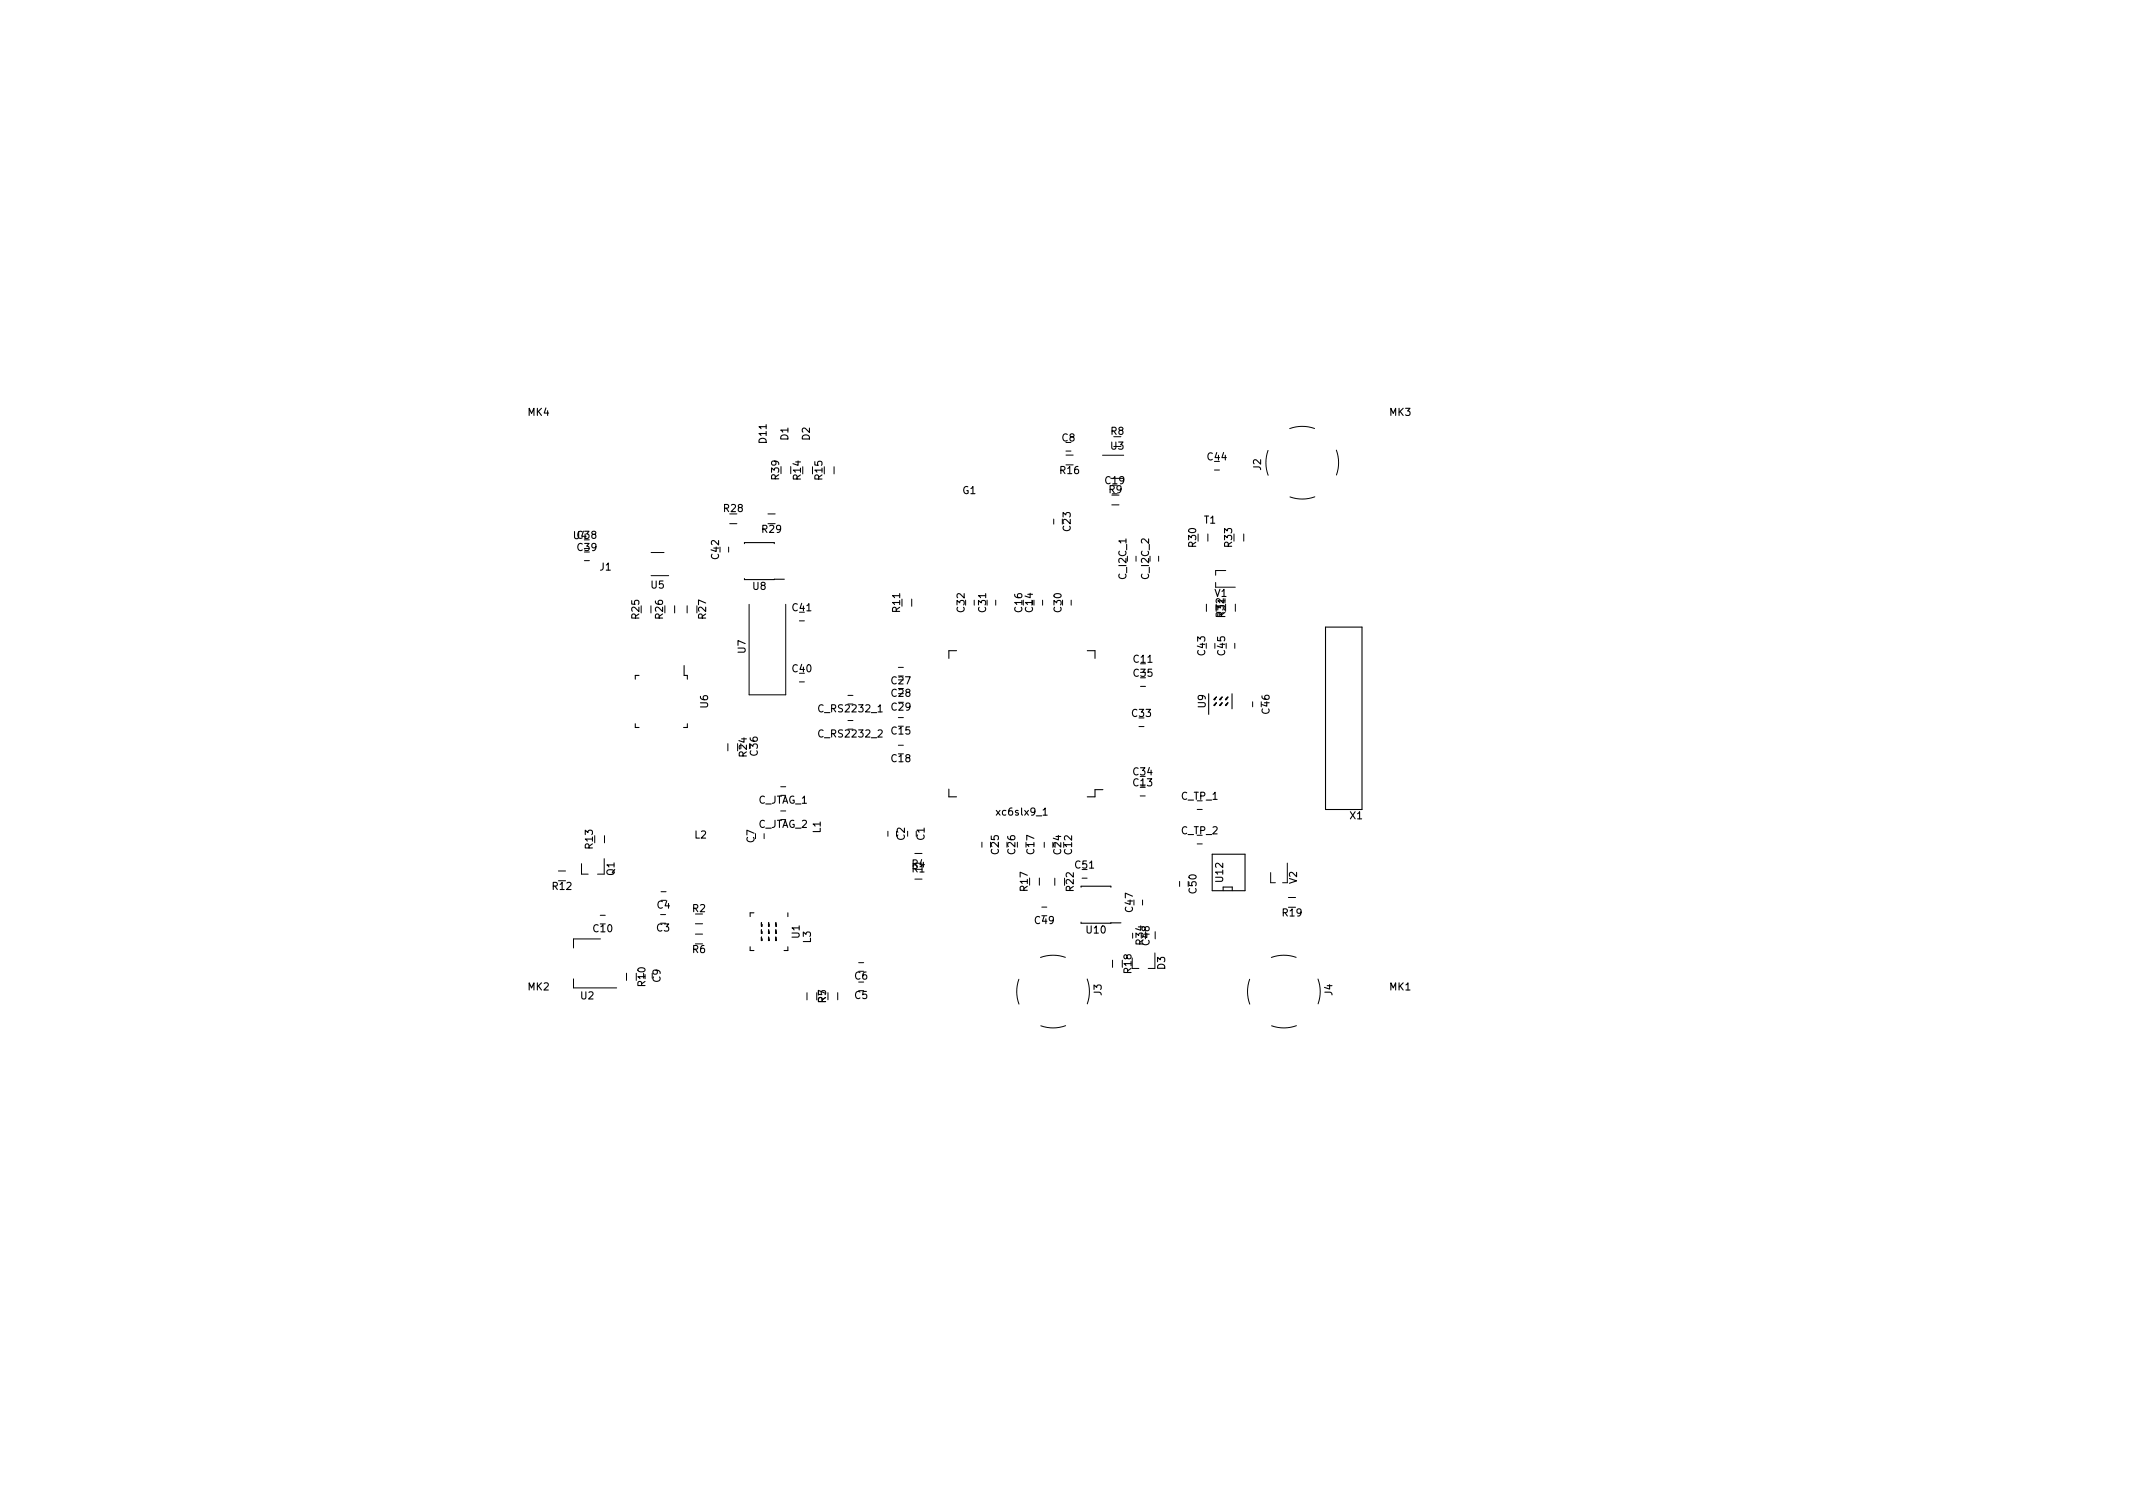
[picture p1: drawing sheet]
<svg xmlns="http://www.w3.org/2000/svg" width="297mm" height="210mm" viewBox="0 0 297 210" stroke-linecap="round" stroke-linejoin="round" font-family="sans-serif">
<defs><g id="words">
<g font-size="1.4">
<text x="73.5" y="57.9">MK4</text>
<text x="193.5" y="57.9">MK3</text>
<text x="106.7" y="61.7" transform="rotate(-90 106.7 61.7)">D11</text>
<text x="109.8" y="61.3" transform="rotate(-90 109.8 61.3)">D1</text>
<text x="112.8" y="61.3" transform="rotate(-90 112.8 61.3)">D2</text>
<text x="147.7" y="66">R16</text>
<text x="147.9" y="61.5">C8</text>
<text x="154.7" y="62.6">U3</text>
<text x="154.7" y="60.5">R8</text>
<text x="168.2" y="64.1">C44</text>
<text x="175.6" y="65.5" transform="rotate(-90 175.6 65.5)">J2</text>
<text x="100.8" y="71.3">R28</text>
<text x="108.5" y="66.7" transform="rotate(-90 108.5 66.7)">R39</text>
<text x="111.5" y="66.8" transform="rotate(-90 111.5 66.8)">R14</text>
<text x="114.5" y="66.8" transform="rotate(-90 114.5 66.8)">R15</text>
<text x="134.1" y="68.8">G1</text>
<text x="154" y="67.4">C19</text>
<text x="154.4" y="68.7">R9</text>
<text x="79.9" y="75.1">U4</text>
<text x="80.5" y="76.7">C39</text>
<text x="100.1" y="77.8" transform="rotate(-90 100.1 77.8)">C42</text>
<text x="106.2" y="74.2">R29</text>
<text x="149.1" y="73.9" transform="rotate(-90 149.1 73.9)">C23</text>
<text x="166.6" y="76.1" transform="rotate(-90 166.6 76.1)">R30</text>
<text x="167.7" y="72.9">T1</text>
<text x="171.6" y="76.1" transform="rotate(-90 171.6 76.1)">R33</text>
<text x="83.6" y="79.4">J1</text>
<text x="90.7" y="81.9">U5</text>
<text x="104.9" y="82.1">U8</text>
<text x="156.9" y="80.5" transform="rotate(-90 156.9 80.5)">C_I2C_1</text>
<text x="160" y="80.5" transform="rotate(-90 160 80.5)">C_I2C_2</text>
<text x="169.2" y="83.1">V1</text>
<text x="89" y="86.1" transform="rotate(-90 89 86.1)">R25</text>
<text x="92.3" y="86.1" transform="rotate(-90 92.3 86.1)">R26</text>
<text x="98.3" y="86.1" transform="rotate(-90 98.3 86.1)">R27</text>
<text x="110.4" y="85.1">C41</text>
<text x="125.3" y="85.2" transform="rotate(-90 125.3 85.2)">R11</text>
<text x="134.3" y="85.2" transform="rotate(-90 134.3 85.2)">C32</text>
<text x="137.3" y="85.2" transform="rotate(-90 137.3 85.2)">C31</text>
<text x="142.4" y="85.2" transform="rotate(-90 142.4 85.2)">C16</text>
<text x="143.8" y="85.2" transform="rotate(-90 143.8 85.2)">C14</text>
<text x="147.8" y="85.2" transform="rotate(-90 147.8 85.2)">C30</text>
<text x="170.6" y="85.9" transform="rotate(-90 170.6 85.9)">R31</text>
<text x="103.8" y="90.9" transform="rotate(-90 103.8 90.9)">U7</text>
<text x="110.4" y="93.6">C40</text>
<text x="124.2" y="95.3">C27</text>
<text x="157.9" y="92.3">C11</text>
<text x="157.9" y="94.2">C35</text>
<text x="167.8" y="91.2" transform="rotate(-90 167.8 91.2)">C43</text>
<text x="170.6" y="91.2" transform="rotate(-90 170.6 91.2)">C45</text>
<text x="98.6" y="98.6" transform="rotate(-90 98.6 98.6)">U6</text>
<text x="114.2" y="99.2">C_RS2232_1</text>
<text x="124.2" y="97">C28</text>
<text x="124.2" y="98.9">C29</text>
<text x="157.7" y="99.8">C33</text>
<text x="167.9" y="98.5" transform="rotate(-90 167.9 98.5)">U9</text>
<text x="176.8" y="99.3" transform="rotate(-90 176.8 99.3)">C46</text>
<text x="104" y="105.3" transform="rotate(-90 104 105.3)">R24</text>
<text x="105.5" y="105.2" transform="rotate(-90 105.5 105.2)">C36</text>
<text x="114.2" y="102.7">C_RS2232_2</text>
<text x="124.2" y="102.3">C15</text>
<text x="124.2" y="106.1">C18</text>
<text x="157.9" y="108">C34</text>
<text x="105.5" y="111.9">C_JTAG_1</text>
<text x="139" y="113.6">xc6slx9_1</text>
<text x="157.9" y="109.5">C13</text>
<text x="164.5" y="111.4">C_TP_1</text>
<text x="82.5" y="118.1" transform="rotate(-90 82.5 118.1)">R13</text>
<text x="96.8" y="116.7">L2</text>
<text x="105.1" y="117.3" transform="rotate(-90 105.1 117.3)">C7</text>
<text x="105.5" y="115.3">C_JTAG_2</text>
<text x="114.3" y="116" transform="rotate(-90 114.3 116)">L1</text>
<text x="126" y="117" transform="rotate(-90 126 117)">C2</text>
<text x="128.7" y="117" transform="rotate(-90 128.7 117)">C1</text>
<text x="139.1" y="118.9" transform="rotate(-90 139.1 118.9)">C25</text>
<text x="141.4" y="118.9" transform="rotate(-90 141.4 118.9)">C26</text>
<text x="144" y="118.9" transform="rotate(-90 144 118.9)">C17</text>
<text x="147.8" y="118.9" transform="rotate(-90 147.8 118.9)">C24</text>
<text x="149.3" y="118.9" transform="rotate(-90 149.3 118.9)">C12</text>
<text x="164.5" y="116.2">C_TP_2</text>
<text x="188" y="114.1">X1</text>
<text x="77" y="123.9">R12</text>
<text x="85.6" y="121.9" transform="rotate(-90 85.6 121.9)">Q1</text>
<text x="127" y="121.5">R1</text>
<text x="127" y="120.8">R4</text>
<text x="143.1" y="124" transform="rotate(-90 143.1 124)">R17</text>
<text x="149.5" y="124.1" transform="rotate(-90 149.5 124.1)">R22</text>
<text x="149.8" y="120.9">C51</text>
<text x="166.6" y="124.4" transform="rotate(-90 166.6 124.4)">C50</text>
<text x="170.3" y="122.8" transform="rotate(-90 170.3 122.8)">U12</text>
<text x="180.6" y="123" transform="rotate(-90 180.6 123)">V2</text>
<text x="82.7" y="129.8">C10</text>
<text x="91.4" y="129.7">C3</text>
<text x="91.5" y="126.5">C4</text>
<text x="96.5" y="127">R2</text>
<text x="111.3" y="130.6" transform="rotate(-90 111.3 130.6)">U1</text>
<text x="112.9" y="131.3" transform="rotate(-90 112.9 131.3)">L3</text>
<text x="144.2" y="128.7">C49</text>
<text x="151.3" y="130">U10</text>
<text x="157.8" y="126.9" transform="rotate(-90 157.8 126.9)">C47</text>
<text x="159.2" y="131.5" transform="rotate(-90 159.2 131.5)">R34</text>
<text x="160.1" y="131.6" transform="rotate(-90 160.1 131.6)">C48</text>
<text x="178.6" y="127.6">R19</text>
<text x="73.5" y="137.9">MK2</text>
<text x="89.9" y="137.3" transform="rotate(-90 89.9 137.3)">R10</text>
<text x="92" y="136.8" transform="rotate(-90 92 136.8)">C9</text>
<text x="96.5" y="132.7">R6</text>
<text x="119" y="136.4">C6</text>
<text x="157.6" y="135.5" transform="rotate(-90 157.6 135.5)">R18</text>
<text x="162.3" y="135" transform="rotate(-90 162.3 135)">D3</text>
<text x="193.5" y="137.9">MK1</text>
<text x="80.9" y="139.1">U2</text>
<text x="115" y="138.6" transform="rotate(-90 115 138.6)">7</text>
<text x="115" y="139.6" transform="rotate(-90 115 139.6)">R5</text>
<text x="119" y="139.1">C5</text>
<text x="153.4" y="138.6" transform="rotate(-90 153.4 138.6)">J3</text>
<text x="185.5" y="138.6" transform="rotate(-90 185.5 138.6)">J4</text>
</g>
</g></defs>
<g fill="none" stroke="#000" stroke-width=".14">
<path d="M183.1 59.7a5.1 5.1 0 0 0-3.5 0M81.4 78.1h.7M90.7 76.9h1.8M101.5 76.2v.7M101.6 72.9h1M106.9 71.6h1M116.1 65v1M146.7 72.3v.7M148.4 62.8h.7M148.5 63.4h1M153.5 63.4h3M154.8 70.3h1"/>
<path d="M158.2 77.4v.7M161.3 77.4v.7M168.2 74.4v1M169.1 65.4h.7M170.7 79.4h-1.4v.7M173.2 74.4v1M176.6 62.7a5.1 5.1 0 0 0 0 3.5M183.1 69.2a5.1 5.1 0 0 1-3.5 0M186.1 62.7a5.1 5.1 0 0 1 0 3.4M90.7 84.3v1M90.7 80.2h2.4M94 84.3v1"/>
<path d="M95.7 84.3v1M104.3 84.1v12.6h5.1v-12.6M111.3 94.9h.7M111.3 86.4h.7M118.1 96.8h.7M125.1 92.9h.7M125.1 99.9h.7M127 83.4v1M135.7 83.6v.7M138.7 83.6v.7M145.2 83.6v.7M149.2 83.6v.7"/>
<path d="M158.8 95.6h.7M168 84.1v1M169.1 98.2v-.1v.2M169.1 97.4v-.1v.2M169.1 98.2h.1M169.1 97.4h.1M169.2 98l.1 .1M169.2 97.2l.1 .1M169.2 98.1h.1M169.2 97.3h.1M169.3 98l-.1 .1M169.3 97.2l-.1 .1"/>
<path d="M169.3 81.1v.7h2.7M169.3 97.9h.1M169.3 97.1h.1M169.3 97.9v.1M169.3 97.1v.1M169.4 97.9h.1M169.4 97.1h.1M169.4 97.8l-.1 .2M169.4 97l-.1 .2M169.9 97.4v-.1v.2M169.9 98.2v-.1v.2M169.9 97.4h.1"/>
<path d="M169.9 98.2h.1M170 97.2l.1 .1M170 98l.1 .1M170 97.3h.1M170 98.1h.1M170.1 97.2l-.1 .1M170.1 98l-.1 .1M170.1 97.1h.1M170.1 97.9h.1M170.1 97.1v.1M170.1 97.9v.1M170.2 97.1h.1"/>
<path d="M170.2 97.9h.1M170.2 97l-.1 .2M170.2 97.8l-.1 .2M170.7 98.2v-.1v.2M170.7 97.4v-.1v.2M170.7 98.2h.1M170.7 97.4h.1M170.8 98l.1 .1M170.8 97.2l.1 .1M170.8 98.1h.1M170.8 97.3h.1M170.9 98l-.1 .1"/>
<path d="M170.9 97.2l-.1 .1M170.9 97.9h.1M170.9 97.1h.1M170.9 97.9v.1M170.9 97.1v.1M171 97.9h.1M171 97.1h.1M171 97.8l-.1 .2M171 97l-.1 .2M172 89.6v.7M172 84.1v1M174.4 97.7v.7"/>
<path d="M84.1 119.6v2.1h-.9M84.2 116.4v1M101.4 103.5v1M106.4 116.1v.7M108.7 109.5h.7M108.7 112.9h.7M118.1 100.3h.7M123.6 115.7v.7M125.1 103.8h.7M127.4 118.8h1M136.7 117.3v.7M145.4 117.3v.7"/>
<path d="M158.6 101.2h.7M158.8 110.8h.7M166.7 112.7h.7M166.7 117.5h.7M77.8 121.3h1M79.9 136.3v1.3h6M81 120.3v1.4h.9M83.6 127.4h.7M83.6 130.7h-3.7v1.3M87.2 135.5v1M92 127.3h.7M92.1 124.2h.7"/>
<path d="M96.8 128.6h1M96.8 130.1h1M106 130.8h.1M106 130.7h.1M106 129.8h.1M106 129.7h.1M106 128.8h.1M106 128.7h.1M106 130.6h.1M106 129.5h.1M106 128.6h.1M106 128.5h.1"/>
<path d="M106 130.5h.1M106 129.6h.1M106.1 130.6h.1M106.1 130.5h.1M106.1 129.6h.1M106.1 129.5h.1M106.1 128.6h.1M106.1 128.5h.1M106.1 128.7h.1M106.1 128.8h.1M106.1 129.7h.1M106.1 129.8h.1"/>
<path d="M106.1 130.7h.1M106.1 130.8h.1M106.1 131l-.1-.1 .1 .1M106.1 130l-.1-.1 .1 .1M106.1 128.9h-.1l.1 .1M106.1 130.9h.1M106.1 129.9h.1M107 130.8h.1M107 130.7h.1M107 130.6h.1M107 129.8h.1M107 129.7h.1"/>
<path d="M107 128.8h.1M107 128.7h.1M107 128.5h.1M107 130.5h.1M107 129.6h.1M107 129.5h.1M107 128.6h.1M107.1 129.5h-.1M107.1 128.6h-.1M107.1 128.7h.1M107.1 128.8h.1M107.1 129.7h.1"/>
<path d="M107.1 129.8h.1M107.1 130.7h.1M107.1 130.8h.1M107.1 131l-.1-.1 .1 .1M107.1 130l-.1-.1 .1 .1M107.1 128.9h-.1l.1 .1M107.1 130.9h.1M107.1 129.9h.1M108 130.8h.1M108 130.7h.1M108 129.8h.1M108 129.7h.1"/>
<path d="M108 128.8h.1M108 128.7h.1M108 130.6h.1M108 129.5h.1M108 128.6h.1M108 128.5h.1M108 130.5h.1M108 129.6h.1M108.1 130.6h.1M108.1 130.5h.1M108.1 129.6h.1M108.1 129.5h.1"/>
<path d="M108.1 128.6h.1M108.1 128.5h.1M108.1 128.7h.1M108.1 128.8h.1M108.1 129.7h.1M108.1 129.8h.1M108.1 130.7h.1M108.1 130.8h.1M108.1 131l-.1-.1 .1 .1M108.1 130l-.1-.1 .1 .1M108.1 128.9h-.1l.1 .1M108.1 130.9h.1"/>
<path d="M108.1 129.9h.1M112.4 138.2v1M116.7 138.2v1M119.6 134h.7M127.4 122.4h1M141.9 136.4a5.1 5.1 0 0 0 0 3.4M144.7 122.3v1M145.1 126.3h.7M146.9 122.3v1M148.4 133.3a5.1 5.1 0 0 0-3.5 0M150.7 122.3h.7M151.4 136.3a5.1 5.1 0 0 1 0 3.5"/>
<path d="M154.9 133.7v1M157.7 134.8h.9M157.7 129.9v.7M159.1 125.3v.7M160.8 132.7v2.1h-.9M160.9 129.7v1M164.3 122.7v.7M174 136.4a5.1 5.1 0 0 0 0 3.4M177 121.5v1.4h.6M178.6 122.9h.7M179.3 120.2v2.7M179.4 125h1"/>
<path d="M180.5 133.3a5.1 5.1 0 0 0-3.5 0M183.5 136.3a5.1 5.1 0 0 1 .1 3.5M148.4 142.8a5.1 5.1 0 0 1-3.5 0M180.5 142.8a5.1 5.1 0 0 1-3.4 0"/>
</g>
<g fill="none" stroke="#000" stroke-width=".15">
<path d="M82.6 74.4l-.2-.2 .1-.1 .1-.1h.3l.1 .2-.1 .1-.4 .1-.1 .2 .1 .3 .1 .1h.2l.2-.2-.1-.3-.1-.1M103.7 75.7v-.1h4.1v.1M89 94h-.5v.6M95.3 92.7v1.3h.4v.6M103.7 80.6v.1h5.5M122.3 99.1h.6M133.2 90.6h-1.1v1.1M151.4 90.6h1.1v1.1M168.3 96.6v2.9M171.6 96.6v2.1M184.6 87.3h5.1v25.4h-5.1zM88.5 100.8v.5h.5"/>
<path d="M95.7 100.8v.5h-.5M132.1 109.9v1.1h1.1M153.6 110h-1.1v1h-1.1M168.8 118.9h4.6v5.1h-4.6zM104.5 131.8v.6h.5M105 127.1h-.5v.5M109.7 131.8v.6h-.5M109.7 127.1v.5M150.5 123.5v-.1h4.2v.1M150.5 128.4v.1h5.6M170.3 124v-.5h1.3v.5"/>
</g>
<use href="#words"/>
</svg>
